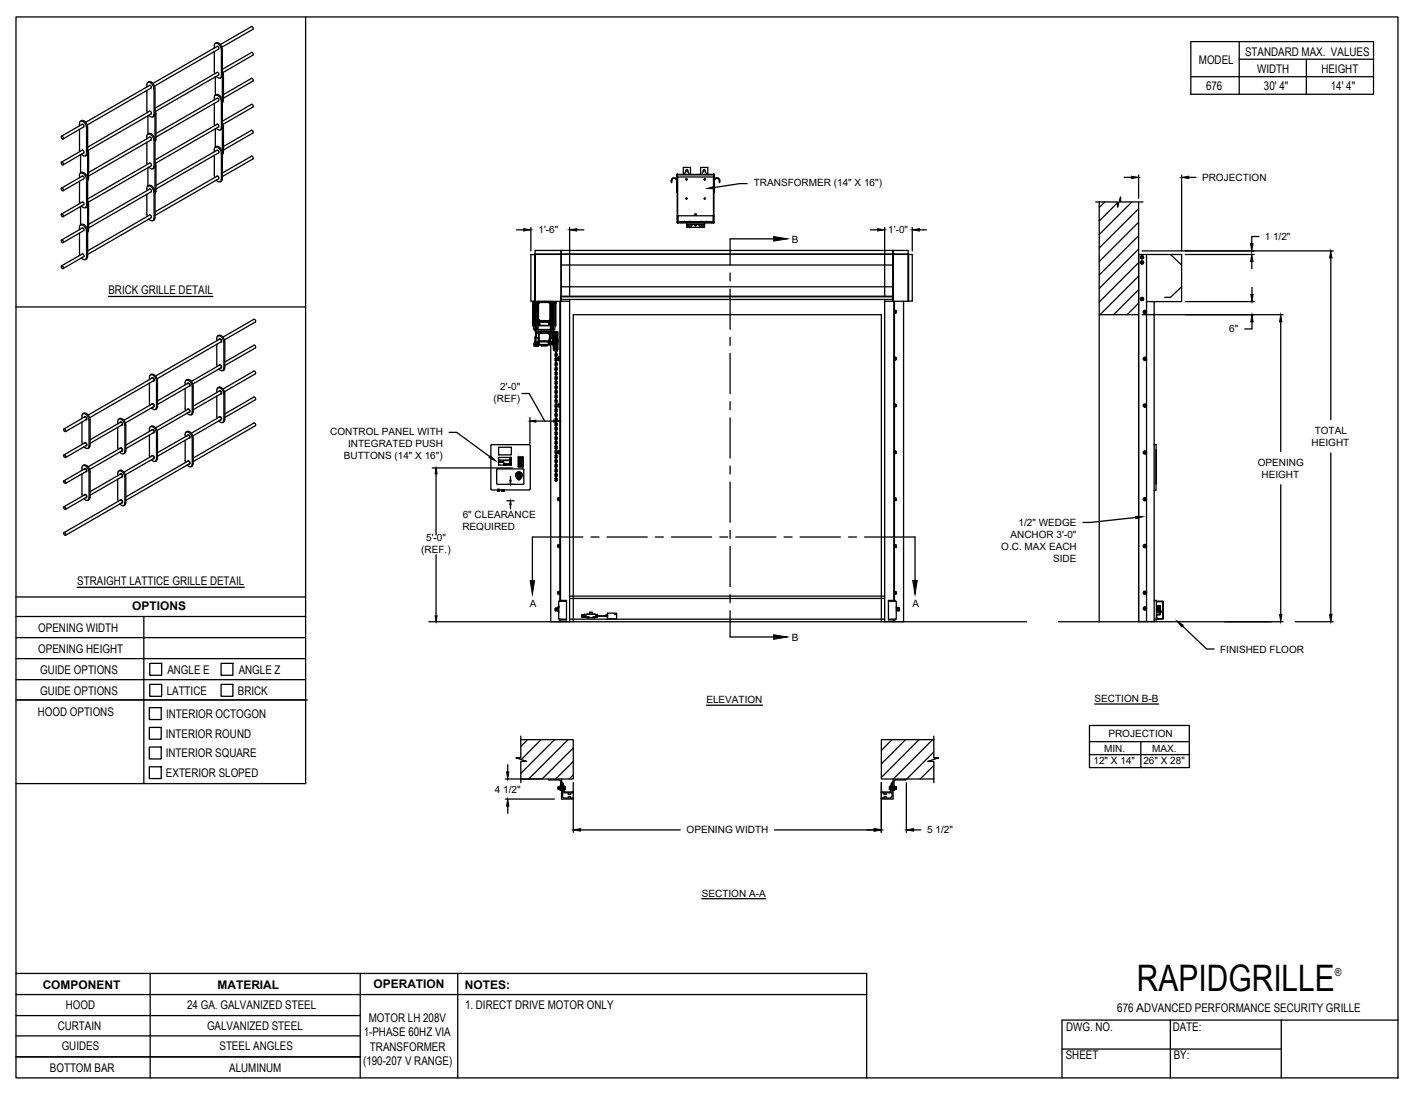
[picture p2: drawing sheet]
<svg xmlns="http://www.w3.org/2000/svg" width="279mm" height="216mm" viewBox="0 0 279 216" stroke-linecap="round" stroke-linejoin="round" font-family="sans-serif">
<defs><g id="words">
<text font-size="7.2" x="224.3" y="195.5">RAPIDGRILLE</text>
<g font-size="2.4">
<text x="245.7" y="11.1">STANDARD MAX. VALUES</text>
<text x="236.6" y="12.7">MODEL</text>
<text x="238" y="17.8">676</text>
<text x="248.1" y="14.4">WIDTH</text>
<text x="249.4" y="17.8">30' 4&quot;</text>
<text x="260.7" y="14.4">HEIGHT</text>
<text x="262.6" y="17.8">14' 4&quot;</text>
<text x="21.4" y="58">BRICK GRILLE DETAIL</text>
<text x="15.2" y="115.4">STRAIGHT LATTICE GRILLE DETAIL</text>
<text x="7.6" y="124.7">OPENING WIDTH</text>
<text x="26.1" y="120.4">OPTIONS</text>
<text x="7.6" y="128.8">OPENING HEIGHT</text>
<text x="7.9" y="132.9">GUIDE OPTIONS</text>
<text x="7.9" y="137.1">GUIDE OPTIONS</text>
<text x="32.9" y="137.1">LATTICE</text>
<text x="33" y="133">ANGLE E</text>
<text x="46.9" y="137.1">BRICK</text>
<text x="47.1" y="133">ANGLE Z</text>
<text x="7.5" y="141.3">HOOD OPTIONS</text>
<text x="32.8" y="141.7">INTERIOR OCTOGON</text>
<text x="32.7" y="145.6">INTERIOR ROUND</text>
<text x="32.7" y="149.5">INTERIOR SQUARE</text>
<text x="32.7" y="153.4">EXTERIOR SLOPED</text>
<text x="8.4" y="195.2">COMPONENT</text>
<text x="42.9" y="195.1">MATERIAL</text>
<text x="73.7" y="195">OPERATION</text>
<text x="91.7" y="195.2">NOTES:</text>
<text x="11.4" y="203.2">CURTAIN</text>
<text x="13" y="199.2">HOOD</text>
<text x="36.9" y="199.1">24 GA. GALVANIZED STEEL</text>
<text x="40.9" y="203.3">GALVANIZED STEEL</text>
<text x="72.8" y="201.7">MOTOR LH 208V</text>
<text x="91.8" y="199.1">1. DIRECT DRIVE MOTOR ONLY</text>
<text x="210.4" y="203.6">DWG. NO.</text>
<text x="220.5" y="199.8">676 ADVANCED PERFORMANCE SECURITY GRILLE</text>
<text x="231.4" y="203.4">DATE:</text>
<text x="12.2" y="207.3">GUIDES</text>
<text x="43.3" y="207.2">STEEL ANGLES</text>
<text x="71.8" y="204.5">1-PHASE 60HZ VIA</text>
<text x="73" y="207.3">TRANSFORMER</text>
<text x="210.3" y="209.1">SHEET</text>
<text x="231.6" y="209">BY:</text>
<text x="9.8" y="211.5">BOTTOM BAR</text>
<text x="45.2" y="211.6">ALUMINUM</text>
<text x="71.6" y="210.2">(190-207 V RANGE)</text>
</g>
<text font-size="2.2" x="263.4" y="192.7">®</text>
<g font-size="2">
<text x="237.2" y="35.7">PROJECTION</text>
<text x="148.7" y="36.8">TRANSFORMER (14&quot; X 16&quot;)</text>
<text x="106.3" y="46.1">1'-6&quot;</text>
<text x="156.2" y="47.9">B</text>
<text x="175.3" y="46.1">1'-0&quot;</text>
<text x="249.6" y="47.4">1 1/2&quot;</text>
<text x="242.5" y="65.6">6&quot;</text>
<text x="98.7" y="77">2'-0&quot;</text>
<text x="97.4" y="79.4">(REF)</text>
<text x="65.2" y="85.8">CONTROL PANEL WITH</text>
<text x="68.7" y="88.2">INTEGRATED PUSH</text>
<text x="258.8" y="88">HEIGHT</text>
<text x="259.4" y="85.6">TOTAL</text>
<text x="67.9" y="90.6">BUTTONS (14&quot; X 16&quot;)</text>
<text x="248.2" y="91.9">OPENING</text>
<text x="248.9" y="94.3">HEIGHT</text>
<text x="84.1" y="106.8">5'-0&quot;</text>
<text x="91.2" y="104.7">REQUIRED</text>
<text x="91.3" y="102.3">6&quot; CLEARANCE</text>
<text x="199.4" y="106.2">ANCHOR 3'-0&quot;</text>
<text x="201" y="103.8">1/2&quot; WEDGE</text>
<text x="83.1" y="109.2">(REF.)</text>
<text x="197.6" y="108.6">O.C. MAX EACH</text>
<text x="207.8" y="111">SIDE</text>
<text x="104.5" y="119.9">A</text>
<text x="180" y="119.9">A</text>
<text x="156.2" y="126.5">B</text>
<text x="240.7" y="128.8">FINISHED FLOOR</text>
<text x="139.4" y="138.7">ELEVATION</text>
<text x="216" y="138.5">SECTION B-B</text>
<text x="217.9" y="148.4">MIN.</text>
<text x="218.7" y="145.5">PROJECTION</text>
<text x="227.3" y="148.4">MAX.</text>
<text x="215.8" y="150.7">12&quot; X 14&quot;</text>
<text x="225.6" y="150.7">26&quot; X 28&quot;</text>
<text x="97.7" y="156.4">4 1/2&quot;</text>
<text x="135.5" y="164.5">OPENING WIDTH</text>
<text x="182.9" y="164.5">5 1/2&quot;</text>
<text x="138.5" y="176.9">SECTION A-A</text>
</g>
</g></defs>
<!-- layer: MOTOR LH -->
<g fill="none" stroke="#000" stroke-width=".25">
<path d="M132.4 35.7a.58 .58 0 0 1 .6-.6 .58 .58 0 0 1 .6 .6M132.5 35.7v.3h.1v-.3M132.5 35.7h.1M132.5 35.7a.48 .48 0 0 1 .5-.5 .48 .48 0 0 1 .5 .5M133.6 34.5v.4zM133.6 35.7h-.1v2.3h.1M133.6 34.5h.1M133.6 34.9v9.1h7.3v-9.1M133.7 34.4l-.1 .1M133.7 34.9v8.9h7M134.8 34.4v-1.4h1.4v1.4M135.1 34.4l.2-.8 .2-.2 .2 .2 .2 .8"/>
<path d="M135.3 35.4h.3l-.2 .2zM135.3 39.2l.2-.2 .1 .2-.2 .1zM135.4 35.4v-.2l.1 .2M138.2 34.4v-1.4h1.5v1.4M138.6 34.4l.3-1 .2 .2 .2 .8M138.9 39.2l.2-.2 .1 .2-.2 .1zM139 35.2l.2 .2-.1 .2-.2-.2zM140.8 34.9v9.1M140.8 34.4l.1 .1M140.8 34.4l-7.2 .1h7.3v.4h-7.3v-.4M140.9 34.5h.1M140.9 34.5v.4z"/>
<path d="M141 35.7v2.3h-.1M141 35.7a.48 .48 0 0 1 .4-.5 .48 .48 0 0 1 .5 .5M141.9 35.7v.3h.1v-.3M141.9 35.7h.1M142 35.7a.58 .58 0 0 0-.6-.6 .58 .58 0 0 0-.5 .6h.1M216.2 39.9h4.3v1l.6-2v1h4.5M216.9 39.9v82.8M218 39.9l-1.1 1.1M221.1 39.4l-.2 .2M223.3 39.9l-6.4 6.4M224.7 39.9v82.8M104.8 50.2h.7v9.2h-.7z"/>
<path d="M105.1 59.8h.1M105.2 59.8h.1M105.2 59.7h.1M105.2 59.7h.4M105.2 59.7v4.5M105.3 59.4l-.1 .3M105.4 59.8h-.3h.4v4.4M105.5 59.4h.1M105.5 59.4v-9.2v9.2M105.6 59.5v.2h.5M105.6 59.5h.1M105.6 50.1h4.9"/>
<path d="M105.7 59.7v4.6h-.5M105.7 59.8h-.5v4.4M105.7 59.5v.2M105.8 59.8v4.4M105.9 59.7v.1M106 59.8h-.3v4.4l.3-.1M106 59.8h.1M106 59.8v.2M106.1 59.9v3.2M106.2 59.6h2.4v3.8h-2.4zM106.2 59.5h-.1M106.2 59.8l.1 .1z"/>
<path d="M106.2 59.5l-.2 .2 .1 3.6M106.3 59.9l.1-.2h1.9l.2 .2v3.2l-.2 .2h-1.9l-.1-.2zM106.3 59.8h.1M106.3 59.7v.1M106.4 59.6v.1zM106.4 59.6h1.9M106.8 59.5h.1M107.4 59.5h.1M108.3 59.6l.1 .1M108.4 59.7l.1 .1M108.5 59.8l-.2-.2h-1.9l-.2 .2v3.3M108.5 59.8l.1 3.3"/>
<path d="M108.5 59.5l.2 .2M108.5 59.8v.1M108.5 59.8l.1 .1M108.5 59.5h-2.2M108.5 59.5h.1M108.5 59.8h.1M108.5 59.9h.1M108.6 59.5h.1M108.6 59.9v3.2M108.7 59.7v3.6M108.7 59.7h.1M108.7 59.8v4.4l-.2-.1"/>
<path d="M108.7 59.8h.1M108.9 59.7v.1M109 59.8v4.4M109 59.5v.2h-.3M109 59.8v4.4l-.3-.1M109.1 59.7v4.6M109.2 59.7h.3M109.2 59.5v.2h-.2M109.3 59.8v4.4M109.5 59.8h.1M109.5 59.5v.2M109.5 59.7l.1 4.6"/>
<path d="M109.7 59.8h-1M109.7 59.8h-.2h.2M109.7 59.8h.1M109.7 59.8v4.4h-.6M110.5 59.5v59.2M110.6 50.1v.1M110.6 59.5v59M110.7 50.2v9.3h-5.1M110.7 50.1v-.7h-5.1v10.1M110.7 58.6v.7M110.7 59.5h1.7M110.7 58.4h65.6"/>
<path d="M110.7 50.1l-.2 .1M110.7 50.2h-5.2M110.7 49.4h65.4v.7h-65.4zM110.7 58.8h.1M110.7 59h.1M110.7 58.7h.1M110.7 58.6h65.4M110.7 59.2h.1M110.7 52.3h65.4M110.7 56.6h65.4M110.8 59.1v.4M112.4 59.1v63.6h-3.7v-63.2"/>
<path d="M133.6 43.8h.1M133.6 42.6h7.3M133.7 42.7h.1M133.7 42.6v1.4M133.8 43.9h6.9zM133.8 42.6v1.3M134.2 43.9h6.1M134.7 43.8v.1M135 43.8h.1M135.5 44.3h3.5h-3.5M135.5 44v.9h3.5v-.9M135.6 43.8v.1"/>
<path d="M135.8 44.4l-.1 .2h.7l.1-.1-.1-.1M135.8 44.4h.6M136.1 43.8h.1M136.4 43.8v.1M137.1 42.2v.2M137.2 42.3h.1M137.3 42.2l.1 .2h-.2M138 43.8v.1M138.1 44.4l-.1 .2h.7l.1-.1-.1-.1M138.1 44.4h.6M138.3 43.8h.1M138.9 43.8v.1"/>
<path d="M139.4 43.8h.1M139.7 43.8v.1M140.4 43.8v.2M140.7 42.6l.1 1.2M140.8 43.8l-.1 .1M140.8 43.8h.1M140.8 42.7h.1M140.8 42.6v1.4M140.9 43.8h-7.1l-.1 .2M174.6 59.5h4.6M174.6 59.1v63.6M176.1 50.2h-65.4v8.9h65.5"/>
<path d="M176.1 50.2h.2v9.3M176.1 50.1h3.1M176.1 50.2l.1 9.3M176.2 58.9h.1M176.2 58.7h.1M176.2 59.2h.1M176.3 50.1v-.7h2.9v10.1M176.3 58.6v.7M176.3 50.2h3.7v9.2h-.8M176.4 50.1v.1M176.4 59.5v59M176.5 50.1v.1"/>
<path d="M176.5 59.5v59M178.3 59.5v63.2M179.2 50.2h.1M179.2 59.4v.1M179.2 50.2v9.2M179.3 50.2v9.2M220.5 40l-3.6 3.6M224.7 41.2l-7.8 7.8M224.7 43.9l-7.8 7.7M224.7 46.5l-7.8 7.8M224.7 49.2l-7.8 7.7M224.7 59.5h.1"/>
<path d="M224.7 51.8l-7.8 7.8M224.7 54.5l-7.6 7.6M224.7 57.2l-5 4.9M224.7 59.8l-2.3 2.3M225.3 51.6l.2 .1zM225.3 52l.2-.1zM225.3 51.6l-.2 .1v.2l.2 .1M225.3 50.6l.2 .1zM225.3 51l.2-.1zM225.3 50.6l-.2 .1v.2l.2 .1M225.3 58.8l.2 .1zM225.3 59.2l.2-.1z"/>
<path d="M225.3 58.8l-.2 .1v.2l.2 .1M225.4 58.8l-.3 .1 .1 .3 .3-.1-.1-.3M225.4 50.6l-.3 .1 .1 .3 .3-.1-.1-.3M225.4 58.8h.1M225.4 50.6h.1M225.4 51.6h.1M225.4 51.6l.1 .3-.3 .1-.1-.3 .3-.1M225.5 51.7h.1M225.5 51.7v.2v-.1M225.5 51.9h.1M225.5 50.7h.1M225.5 50.7v.2v-.1"/>
<path d="M225.5 50.9h.1M225.5 58.9h.1M225.5 58.9v.2v-.1M225.5 59.1h.1M226.2 50.2v72.5M226.2 59.5h6.9M227.7 59.5v63.2h-3v-72.5h8.5v9.3M231 50.2l2.2 2.1M233.2 56.6l-2.2 2.1h-1.2M105.2 64.2l.1 .8M105.3 65h4.1M105.3 65l.3 .3"/>
<path d="M105.4 68.3h.1M105.4 67.7h.1M105.5 67.7h.1zM105.5 68l.1-.1v.1zM105.5 67.7h.1M105.5 67.9h.1M105.5 67.9l-.1 .1 .1 .2M105.5 64.2h-.4v-4.4h.4v4.4M105.5 64.2h.2M105.5 67.6v.1M105.5 67.8h.1M105.5 67.8v.1"/>
<path d="M105.5 68.3h.6M105.5 67.8l.1 .1M105.6 67.9h.1M105.6 68.1l.1 .1M105.6 68.1h.1M105.6 67.6h.1M105.6 68.1v.2l-.1-.1h.1M105.6 67.9h-.1v.4h.5M105.6 68.3h.1M105.6 68.3h.1zM105.6 67.9v.2M105.6 64.3h.5l.1 .5h-.6z"/>
<path d="M105.6 68v.1M105.6 67.7l-.1 .1M105.6 64.3h.1M105.6 67.9h.1v.3M105.6 65.3h3.6M105.6 65.3v.1h3.5l.1-.1M105.6 66.5v1M105.6 67.9v.3M105.6 64.8l.1 .1 .2-.1M105.7 64.8h.1M105.7 68.3h.1M105.7 64.8h.2"/>
<path d="M105.7 68.3h-.1h.1M105.7 68.3h-.1M105.7 66.5h-.1v1.4M105.7 66.4v.1M105.7 65.6h.1M105.7 65.4v1M105.7 68.2h.2M105.7 68.1h.1M105.7 67.6v.3M105.7 67.6v.5M105.7 67.6l-.1-.1v.4M105.7 66.5v1h.6"/>
<path d="M105.7 66.5l.1-.8h3.2l.1 .9M105.7 66.5l.1 .1 .5 .1M105.7 65.4v.2M105.7 67.7h.2M105.7 68h.1M105.7 66.5h.1M105.7 68.1v.1M105.7 65.8h.5M105.7 67.4h.6M105.7 68l.2 .1M105.8 68v.1M105.8 68.1h.1"/>
<path d="M105.8 68.3h.1M105.8 68.3h.3M105.8 64.3l-.1 .6M105.8 68.3h.1zM105.8 67.8v.3M105.8 68h.1M105.8 65.7l.1 1M105.9 67.8l-.1 .2M105.9 68.1h.1M105.9 68.3h.1M105.9 67.7v.2M105.9 67.7h.1"/>
<path d="M105.9 67.8v.3M105.9 64.2h3M105.9 68v.1M105.9 68.1v.1M105.9 68.3h-.1h.1M105.9 67.5v.3M105.9 67.8v.4M105.9 67.5v.2M105.9 67.5v.4zM105.9 64.8h.1M105.9 68.2h.1M105.9 67.5h.1"/>
<path d="M105.9 67.9v.3zM106 68.3h.1M106 68.1l-.1 .1M106 68.1h.1M106 68.2h.2l-.2 .1zM106 60.9v.9M106 60.9h.1M106 61.7h.1M106 61.9v.5M106 60v.7M106 60h.1M106 60.7h.1"/>
<path d="M106 62.7v.4M106 62.7h.1M106 63.1h.1M106 60.9v.8M106 63.1v1.1l.3-.1M106 60.7v.2M106 61.7v.3M106 62.3v.4M106 63.3l.2 .2M106.1 68.3h.1M106.1 68.2h.1M106.1 63.1l.2 .1"/>
<path d="M106.1 63.1h.2M106.2 68.1l-.2 .2M106.2 68.3h-.1M106.2 63.1v.1M106.2 66.8h.1M106.2 67.8l.1 .1M106.2 65.8h.1M106.2 68.1l-.1 .1M106.2 66.8l.1 .6M106.2 65.7v.1M106.2 65.8h.4M106.2 67.9h.1"/>
<path d="M106.2 67.7h-.3M106.2 63.2l.2 .2M106.3 67.8l-.1 .1M106.3 66.8h.1M106.3 67.9h.1M106.3 63.2l.1 .1M106.3 63.4v.1M106.3 63.1v.1M106.3 67.4v.4M106.3 66.8v1.1M106.3 63.5v.7h.1v-.7M106.3 65.8v.9"/>
<path d="M106.3 65.8h.2M106.3 65.8l.1 1.5M106.3 67.3h.1M106.3 67.3v-.5v.5M106.3 67.4v.7M106.3 67.9v.2h-.4M106.3 63.3h.1M106.3 67.5h.1M106.3 67.4v.5M106.4 67.3h1.9v.2h-1.9zM106.4 67.9h.1M106.4 67.5v.4"/>
<path d="M106.4 66.8h-.2v1h-.3M106.4 67.9h-.1M106.4 67.9v.1M106.4 68h.1M106.4 64.1h.1M106.4 68h2M106.4 68h1.9M106.4 63.3h.1M106.4 63.4h1.9M106.5 65.8h.1M106.5 63.5v.7h1.8v-.7M106.6 65.8h-.1"/>
<path d="M106.6 65.8h1.6M106.6 65.7v.1M106.7 63.5h.1M106.7 63.5h.8M106.8 68v.1M106.8 68.1h1.2M106.8 68.1v.1M106.8 68.2h1.1M106.8 68.2h.1M107.5 63.5h-.8M107.5 63.5h.1M107.7 63.5h.5"/>
<path d="M107.7 63.5h.1M107.9 68.2h.1M108 68.1l-.1 .1M108 68v.1M108.2 65.8h.1M108.2 63.5h.1M108.2 65.7v.1M108.2 65.8h.3M108.3 64.1h.1M108.3 65.8h.2M108.3 65.8h.1M108.3 67.8h.6"/>
<path d="M108.3 67.8h.1M108.3 68h.1M108.3 67.4l.1 .1M108.3 67.8l.1 .2M108.3 63.3l.1 .1zM108.4 67.5h-.1a.25 .25 0 0 0-.1 .2 .25 .25 0 0 0 .2 .2v.1M108.4 67.3l-.1 .1M108.4 67.5l-.2 .2 .1 .1M108.4 68h.1M108.4 68h-.1M108.4 68h.8M108.4 66.7v.6"/>
<path d="M108.4 66.8v.5M108.5 65.8v.9h.4M108.5 65.8l-.1 .9M108.5 64.1h.1M108.5 63.2l-.2 .2h-1.9M108.5 63.1v.1l.1-.1M108.5 63.2l-.1 .1M108.5 63.4l-2.2 .1M108.5 63.1h.1M108.5 65.8h.1M108.5 65.7v.1M108.5 65.7h.5"/>
<path d="M108.6 63.1l-.1 .1M108.7 63.3h.1M108.7 64.3h.3v.5h.2v-.5h-.1h.5M108.7 63.3l-.2 .2v.7h-.1v-.7M108.7 63.4v.8M108.9 64.8h.1M108.9 64.8h.2M108.9 65.7h.1M108.9 65.7v1l.2-.1M108.9 67.5h-.5M108.9 67.5l.1 .3M108.9 67.5l.1 .1"/>
<path d="M108.9 67.5v.3M109 67.7l-.7 .1M109 67.7l-.1 .1M109 67.7h.1M109 67.5h.1M109 67.6h.1M109 67.5v.1M109 67.5l-.1 .3M109 67.8h.1M109 64.8v.1M109 67.6v.1M109.1 67.5v.2"/>
<path d="M109.1 65.4v1M109.1 66.6l-.1 .9M109.1 66.6l-.7 .1M109.1 64.8h.1M109.1 66.7h.1M109.1 66.6h.1M109.1 66.5v1.5l-.1-.3M109.1 66.5h.1M109.1 64.8v.1l-.2-.1M109.2 66.6h.1M109.2 67.9h.1M109.2 67.9v.4"/>
<path d="M109.2 66.6v1.3M109.2 64.3h-.5l-.1 .5h.5M109.2 65.8h.1v2.9h-.1zM109.2 68.7l.1 .4M109.2 66.3v.3M109.2 68.8l.1 .3M109.3 67.6l.1 1.1M109.3 67.2h.1M109.3 67.2l.1 1.5M109.3 66.9l.1-1.1-.1 1.4M109.3 65.4l-.1 .4M109.3 65.4l.7 .1"/>
<path d="M109.3 69.1h.2M109.3 65.4l-.1 .3M109.4 68.7v.2M109.4 68.7l-.1 .2h.1M109.4 65.7l.1-.1v3.3M109.4 65.7h.1M109.4 65.7v3M109.4 68.7h.1M109.4 68.7v.1M109.4 67.5h.1M109.4 66.8v-.2v.2M109.4 68v.3v-.2"/>
<path d="M109.4 66.4v-.3v.3M109.4 67.3h.1M109.4 68.1v.3M109.4 67.1h.1M109.4 66.1h.1M109.4 68.4h.1M109.4 65.6l-.1 .2M109.4 68.8h.1M109.4 68.8l.1 .1M109.4 65.7v3.1M109.4 65.6v.2M109.4 65.7l.1 1.5"/>
<path d="M109.4 67.2v1.6M109.4 65l-.2 .3M109.5 65.7v3.2M109.5 65.6v3.3M109.5 70.2l.2 .2M109.5 69.2l.2 .2M109.5 68.3l.2 .2M109.5 67.4l.2 .2M109.5 66.5l.2 .2M109.5 71.1l.2 .2M109.5 72l.2 .2M109.5 72.9l.2 .2"/>
<path d="M109.5 73.8l.2 .2M109.5 74.7l.2 .2M109.5 75.7l.2 .2M109.5 76.6l.2 .2M109.5 77.5l.2 .2M109.5 78.4l.2 .2M109.5 79.3l.2 .2 .2-.2M109.5 65.6l.2 .4-.2 .2M109.5 67.8h.1M109.5 68.9h.1M109.5 65.6h.1M109.5 66.2v.3"/>
<path d="M109.5 67.1v.3M109.5 68.1v.2M109.5 69v.3M109.5 69.9v.3M109.5 70.8v.3M109.5 71.7v.3M109.5 72.7v.2M109.5 73.6v.2M109.5 74.5v.2M109.5 75.4v.3M109.5 76.3v.3M109.5 77.2v.3"/>
<path d="M109.5 78.1v.3M109.5 79v.3M109.5 80v.2M109.5 67.6h.1M109.5 68.7h.1M109.6 64.3l-.2 .7M109.6 70.2l.1 .1M109.6 69.9h.2M109.6 69.2h.2M109.6 68.3h.2M109.6 67.4l.1 .1M109.6 66.5h.1"/>
<path d="M109.6 71.1l.1 .1M109.6 72l.1 .1M109.6 72.9l.1 .1M109.6 73.8l.1 .1M109.6 74.7h.2M109.6 75.7h.1M109.6 76.6h.1M109.6 77.5l.1 .1M109.6 77.2h.2M109.6 78.4l.1 .1M109.6 79.3l.1 .1M109.6 68.8h.1"/>
<path d="M109.6 68.6v.2M109.6 67.1l.2 .3M109.6 66.2l.2 .3M109.6 69.9l.2 .3M109.6 71.7l.2 .3M109.6 73.6l.2 .2M109.6 75.4l.2 .3M109.6 77.2l.2 .3M109.6 79l.2 .3M109.6 69.1h.2M109.6 68.1v.2M109.6 69v.3"/>
<path d="M109.6 70.8v.3M109.6 72.7v.2M109.6 74.5v.2M109.6 76.3v.3M109.6 78.1v.3M109.6 80v.2M109.7 68h-.1M109.7 67.1h-.1M109.7 66.1l-.1 .1M109.7 70.7l-.1 .1M109.7 71.6l-.1 .1M109.7 72.6l-.1 .1"/>
<path d="M109.7 73.5h-.1M109.7 74.4l-.1 .1M109.7 76.2l-.1 .1M109.7 78l-.1 .1M109.7 78.9l-.1 .1M109.7 79.9l-.1 .1M109.7 69.7l-.2 .2M109.7 68.8l-.2 .2M109.7 67.8l-.2 .2M109.7 66.9l-.2 .2M109.7 70.6l-.2 .2M109.7 71.5l-.2 .2"/>
<path d="M109.7 72.5l-.2 .2M109.7 73.4l-.2 .1M109.7 74.3l-.2 .2M109.7 75.2l-.2 .2M109.7 76.1l-.2 .2M109.7 77l-.2 .2M109.7 77.9l-.2 .2M109.7 78.8l-.2 .2M109.7 79.8l-.2 .2M109.7 68h.1M109.7 67.1h.1M109.7 66.2h.1"/>
<path d="M109.7 65.9h.1M109.7 70.8h.1M109.7 71.7h.1M109.7 71.1h.1M109.7 72.6h.1M109.7 73.5h.1M109.7 72.9h.1M109.7 74.4h.1M109.7 76.3h.1M109.7 76.6h.1M109.7 78.1h.1M109.7 79h.1"/>
<path d="M109.7 78.4h.1M109.7 79.9h.1M109.7 68.6h.1M109.7 68.5v.1M109.7 66.5v1.8M109.7 66h.1M109.7 65.9v.3M109.7 68.4v.5M109.7 69.3v.6M109.7 70.2v.6M109.7 71.1v.6M109.7 72.1v.5"/>
<path d="M109.7 72.9v.6M109.7 73.9v.5M109.7 74.8v.6M109.7 75.7v.6M109.7 76.6v.6M109.7 77.5v.6M109.7 78.4v.6M109.7 79.4v.5M109.7 66.2v.3M109.8 69.7l.1 .2M109.8 68.8l.1 .2M109.8 67.8l.1 .2"/>
<path d="M109.8 66.9l.1 .2M109.8 70.6l.1 .2M109.8 71.5l.1 .2M109.8 72.5l.1 .2M109.8 73.4l.1 .1M109.8 74.3l.1 .2M109.8 75.2l.1 .2M109.8 76.1l.1 .2M109.8 77l.1 .2M109.8 77.9l.1 .2M109.8 78.8l.1 .2M109.8 79.8l.1 .2"/>
<path d="M109.8 70.3v.5M109.8 67.1h.1M109.8 66.1v.1M109.8 70.7v.1M109.8 71.6v.1M109.8 72.6v.1M109.8 75.7v.6M109.8 76.2v.1M109.8 77.6v.5M109.8 78v.1M109.8 78.9v.1M109.8 79.9v.1"/>
<path d="M109.8 68.5v.1M109.8 66h.1M109.8 68.4v.6h-.2M109.8 67.4v.6M109.8 72.9v.6M109.8 73.9v.5M109.8 74.8v.6h-.2M109.8 65.9v.3M109.8 66.5v.6M109.8 69.3v.6M109.8 71.1v.6M109.8 72.1v.5"/>
<path d="M109.8 76.6v.6M109.8 78.4v.6M109.8 79.4v.5M109.8 67.4v.1M109.8 66.5h.1M109.8 71.1v.1M109.8 72v.1M109.8 72.9v.1M109.8 73.8v.1M109.8 76.6h.1M109.8 78.4v.1M109.8 79.3v.1"/>
<path d="M109.8 68.6h.1M109.8 68.6l.1 .2M109.8 66.2v.3M109.8 67.1v.3M109.8 68.1v.2M109.8 69v.3M109.8 69.9v.3M109.8 70.8v.3M109.8 71.7v.3M109.8 72.7v.2M109.8 73.6v.2M109.8 74.5v.2"/>
<path d="M109.8 75.4v.3M109.8 76.3v.3M109.8 77.2v.3M109.8 78.1v.3M109.8 79v.3M109.8 80v.2M109.9 68.8h.1M109.9 70.2l-.1 .2M109.9 69.2l-.1 .2M109.9 68.3l-.1 .2M109.9 67.4l-.1 .2M109.9 66.5l-.1 .2"/>
<path d="M109.9 71.1l-.1 .2M109.9 72l-.1 .2M109.9 72.9l-.1 .2M109.9 73.8l-.1 .2M109.9 74.7l-.1 .2M109.9 75.7l-.1 .2M109.9 76.6l-.1 .2M109.9 77.5l-.1 .2M109.9 78.4l-.1 .2M109.9 68.9l.1 .1M109.9 65.6l-.1 .4 .1 .2M109.9 68.9h.1"/>
<path d="M109.9 65.6h.1M109.9 66.2v.3M109.9 67.1v.3M109.9 68.1v.2M109.9 69v.3M109.9 69.9v.3M109.9 70.8v.3M109.9 71.7v.3M109.9 72.7v.2M109.9 73.6v.2M109.9 74.5v.2M109.9 75.4v.3"/>
<path d="M109.9 76.3v.3M109.9 77.2v.3M109.9 78.1v.3M109.9 79v.3M109.9 80v.2M110 65.5l-.1 3.4M110 65.5v3.5M110 65.5h.1M110 65.5v1.7M110 69h-.1M110 67.2v1.8M110 66.8v.4"/>
<path d="M110 67.5v-.1v.3M110 67v.2M110.2 70.9h.1M110.2 70.6h.1M110.2 79.9h.1M110.2 79.9h-.1M110.2 70.6h.2v-.1l-.2 .1v.3M110.2 70.9h.2v.1h-.2zM110.2 79.9h.2v-.1a.27 .27 0 0 0-.2 .2 .27 .27 0 0 0 .2 .3M110.2 70.5v.5M110.2 79.8v.5M110.4 70.6v.3"/>
<path d="M110.4 79.9v.3M110.4 70.5h.1M110.4 79.8h.1M110.4 71h.1M110.4 70.5v.5M110.4 79.8v.5M176.5 70.4v.7M176.5 61.2v.6M176.5 79.7v.6M176.6 70.9h.1M176.6 70.6v.4h.2M176.6 70.6l.2-.1v.2"/>
<path d="M176.6 61.7h.1M176.6 61.7h.2M176.6 71h.1M176.6 70.9l.2 .1M176.6 70.7h.2v.2M176.6 61.6l.2 .1M176.6 61.4h.2v.2M176.6 79.9h.2v.2M176.6 70.5v.1M176.6 61.3h.1M176.6 79.8h.1M176.8 61.4l-.2-.1v.4"/>
<path d="M176.8 79.9l-.2-.1v.4M176.8 61.3v.4M176.8 70.5v.5M176.8 79.8v.4M176.8 61.4v.3M176.8 70.6v.3M176.8 79.9v.3M216.9 62.1h7.8M225.9 70.6l.2 .1zM225.9 71l.2-.1zM225.9 70.6l-.2 .1v.2l.2 .1M225.9 79.8l.2 .1z"/>
<path d="M225.9 79.8l-.2 .1v.3l.2 .1M226.1 70.7v.2v-.1M226.1 79.9v.3v-.1M96.9 87.8h7.7v8.8h-7.7zM98.1 92.5l-.1 .2v2.7l.1 .2M98.1 95.6h5.1M98.1 92.5h5.1M98.2 96.8h.1M98.2 96.8h.3h-.3M98.2 96.8h.3M98.2 96.7v.2h.3v-.2M98.4 88.3h2.5v1.5h-2.5z"/>
<path d="M98.4 90.3h2.5v1.5h-2.5zM98.4 90.8h2.4M98.4 90.9h.2l-.2 .1M98.4 90.9v.1M98.4 91.1l.2 .1zM98.4 90.9h.1M98.5 96.8h.1M98.8 91.1h.1l-.1 .1zM99 96.9h.1M99 96.8h.1M99 96.9h.4h-.4M99 96.8h.4h-.4"/>
<path d="M99 96.9h.4M99 96.7v.3h.4v-.3M99 96.8h.4M99.1 91.1l.1 .1zM99.3 90.9h1.2v.8h-1.1zM99.4 96.9h.1M99.4 96.8h.1M99.4 90.9h.1M99.5 91.8h.4M99.5 91.8h.1M99.5 91.7v.1M99.7 91.8h.1"/>
<path d="M99.8 91.8h.1M99.9 91.8h-.1M99.9 91.8h.1M99.9 91.7v.1M99.9 91.7h-.4h.4M99.9 91.7h.1M100 91.7h.1M100.5 91.7h.1M100.6 90.6h.2M100.6 91.5h.2M100.6 91.5l.2 .1M100.6 91.5h.1"/>
<path d="M100.8 90.3v.3M100.8 90.7v.8M100.8 91.6v.2M100.8 90.6h-.2M100.8 90.6h.1M100.8 91.5v.1M100.8 90.3v1.5M102.1 94.4l.3 .3M102.1 94.3a.65 .65 0 0 1-.2-.9 .65 .65 0 0 1 1 0 .65 .65 0 0 1-.2 .9M102.1 93.9h.1M102.1 93.9v.5M102.1 94.4l.3 .2"/>
<path d="M102.2 93.5l-.1 .4M102.3 93.5h.3v1h-.3v-1.1l-.2 .5M102.3 93.5h.1M102.3 93.5h.3M102.3 90.2h.1M102.3 90.2v1.9h.9M102.3 90.2h.9M102.4 94.6l.3-.2-.3 .3M102.4 94.6v.1M102.5 93.5h-.3M102.5 93.3h-.3M102.5 93.5l.2 .4"/>
<path d="M102.6 93.4l.1 .5M102.6 93.5h.1M102.6 91.8h.1M102.7 91.1h.1M102.6 90.6h.1M102.6 90.5h.1M102.6 90.5v.1M102.7 91.2h.1M102.7 91.1v.1M102.7 91.8h.1M102.7 90.6h.1M102.7 90.5h.1"/>
<path d="M102.7 93.9v.5v-.5M102.7 90.5v.1M102.7 93.9h.1M102.8 90.6h.1M102.8 91.1v.1M102.8 91.1h.1M102.8 91.8h-.1M102.8 91.8h.1M102.8 90.5h.1M102.8 91.2h.1M103.2 90.2v1.9M103.2 90.2h-.9v1.9h.9"/>
<path d="M103.2 92.5l.2 .2v2.7l-.2 .2M109.5 80.2l.2 .2M109.5 81.1l.2 .2M109.5 82l.2 .2M109.5 82.9l.2 .2M109.5 83.9l.2 .1M109.5 84.8l.2 .2M109.5 85.7l.2 .2 .2-.2M109.5 86.6l.2 .2M109.5 87.5l.2 .2M109.5 88.4l.2 .2M109.5 89.3l.2 .2"/>
<path d="M109.5 90.2l.2 .2M109.5 91.1l.2 .2M109.5 92l.2 .2 .2-.2M109.5 93l.2 .2M109.5 93.9l.2 .2M109.5 94.8l.2 .2 .2-.2M109.5 80.9v.2M109.5 81.8v.2M109.5 82.7v.3M109.5 83.6v.3M109.5 84.5v.3M109.5 85.4v.3"/>
<path d="M109.5 86.3v.3M109.5 87.2v.3M109.5 88.1v.3M109.5 89v.3M109.5 90v.2M109.5 90.9v.2M109.5 91.8v.3M109.5 92.7v.3M109.5 93.6v.3M109.5 94.5v.3M109.6 80.2l.1 .1M109.6 81.1l.1 .1"/>
<path d="M109.6 82l.1 .1M109.6 82.9l.1 .1M109.6 83.9h.1M109.6 84.8h.1M109.6 85.7h.2M109.6 86.6l.1 .1M109.6 86.3h.2M109.6 87.5l.1 .1M109.6 88.4l.1 .1M109.6 89.3l.1 .1M109.6 90.2l.1 .1M109.6 91.1l.1 .1"/>
<path d="M109.6 92h.2M109.6 93l.1 .1M109.6 93.9l.1 .1M109.6 94.8h.2M109.6 94.5h.2M109.6 80.9l.2 .2M109.6 81.8l.2 .3M109.6 82.7l.2 .3M109.6 83.6l.2 .3M109.6 84.5l.2 .3M109.6 86.3l.2 .3M109.6 87.2l.2 .3"/>
<path d="M109.6 88.1l.2 .3M109.6 90l.2 .2M109.6 90.9l.2 .3M109.6 92.7l.2 .3M109.6 85.4v.3M109.6 91.8v.3M109.6 93.6v.3M109.6 94.5v.3M109.7 80.8h-.1M109.7 81.7l-.1 .1M109.7 82.6l-.1 .1M109.7 84.4l-.1 .1"/>
<path d="M109.7 87.2h-.1M109.7 88.1h-.1M109.7 89h-.1M109.7 89.9h-.1M109.7 90.8l-.1 .1M109.7 93.5l-.1 .1M109.7 80.7l-.2 .1M109.7 81.6l-.2 .2M109.7 82.5l-.2 .2M109.7 83.4l-.2 .2M109.7 84.3l-.2 .2M109.7 85.2l-.2 .2"/>
<path d="M109.7 86.1l-.2 .2M109.7 87l-.2 .2M109.7 87.9l-.2 .2M109.7 88.8l-.2 .2M109.7 89.8l-.2 .1M109.7 90.7l-.2 .2M109.7 91.6l-.2 .2M109.7 92.5l-.2 .2M109.7 93.4l-.2 .2M109.7 94.3l-.2 .2M109.7 80.8h.1M109.7 80.2h.1"/>
<path d="M109.7 81.7h.1M109.7 82.6h.1M109.7 84.4h.1M109.7 87.2h.1M109.7 88.1h.1M109.7 89.9h.1M109.7 90.8h.1M109.7 93.6h.1M109.7 93.9h.1M109.7 80.2v.6M109.7 81.2v.5M109.7 82.1v.5"/>
<path d="M109.7 83v.5M109.7 83.9v.6M109.7 84.8v.6M109.7 85.7v.6M109.7 86.6v.6M109.7 87.5v.6M109.7 88.4v.6M109.7 89.3v.6M109.7 90.3v.5M109.7 91.2v.5M109.7 92.1v.6M109.7 93v.6"/>
<path d="M109.7 93.9v.6M109.7 82.2h.1M109.8 89l-.2 .3h.2M109.8 80.7l.1 .1M109.8 81.6l.1 .2M109.8 82.5l.1 .2M109.8 83.4l.1 .2M109.8 84.3l.1 .2M109.8 85.2l.1 .2M109.8 86.1l.1 .2M109.8 87l.1 .2M109.8 87.9l.1 .2"/>
<path d="M109.8 88.8l.1 .2M109.8 89.8l.1 .1M109.8 90.7l.1 .2M109.8 91.6l.1 .2M109.8 92.5l.1 .2M109.8 93.4l.1 .2M109.8 94.3l.1 .2M109.8 82.6v.1M109.8 83.9v.6M109.8 84.4v.1M109.8 86.7v.5M109.8 87.6v.5"/>
<path d="M109.8 88.5v.5M109.8 88.1h.1M109.8 89.4v.5M109.8 90.8v.1M109.8 93.1v.5M109.8 93.5v.1M109.8 80.2v.6M109.8 81.2v.5M109.8 83v.6h-.2M109.8 84.8v.6h-.2M109.8 91.2v.6h-.2M109.8 92.1v.6h-.2"/>
<path d="M109.8 82.1v.5M109.8 85.7v.6M109.8 90.3v.5M109.8 93.9v.6M109.8 80.2v.1M109.8 81.1v.1M109.8 82v.1M109.8 82.9v.1M109.8 84.8h.1M109.8 90.2v.1M109.8 91.1v.1M109.8 93.9v.1"/>
<path d="M109.8 80.9v.2M109.8 81.8v.2M109.8 82.7v.3M109.8 83.6v.3M109.8 84.5v.3M109.8 85.4v.3M109.8 86.3v.3M109.8 87.2v.3M109.8 88.1v.3M109.8 89v.3M109.8 90v.2M109.8 90.9v.2"/>
<path d="M109.8 91.8v.3M109.8 92.7v.3M109.8 93.6v.3M109.8 94.5v.3M109.9 80.2l-.1 .2M109.9 81.1l-.1 .2M109.9 82l-.1 .2M109.9 82.9l-.1 .2M109.9 83.9l-.1 .1M109.9 84.8l-.1 .2M109.9 86.6l-.1 .2M109.9 87.5l-.1 .2"/>
<path d="M109.9 88.4l-.1 .2M109.9 89.3l-.1 .2M109.9 90.2l-.1 .2M109.9 91.1l-.1 .2M109.9 93l-.1 .2M109.9 93.9l-.1 .2M109.9 80.9v.2M109.9 81.8v.2M109.9 82.7v.3M109.9 83.6v.3M109.9 84.5v.3M109.9 85.4v.3"/>
<path d="M109.9 86.3v.3M109.9 87.2v.3M109.9 88.1v.3M109.9 89v.3M109.9 90v.2M109.9 90.9v.2M109.9 91.8v.3M109.9 92.7v.3M109.9 93.6v.3M109.9 94.5v.3M110.1 98.6l.1 .1M110.1 80.1l.1 .1"/>
<path d="M110.2 89.4h.1M110.2 89.1h.1M110.2 98.7h.1M110.2 98.4h.1M110.2 89.5h.2M110.2 80.2h.1M110.2 98.4h-.1M110.2 89.5h.1M110.2 98.4h.2v.3h-.2zM110.2 98.4v-.1h.2v.1M110.2 98.7v.1h.2M110.2 89.1h.2v-.1l-.2 .1v.4"/>
<path d="M110.2 89.4h.2v.1M110.2 80.2h.2v.1M110.2 89v.5M110.2 98.3v.5M110.4 98.7v.1M110.4 89.1v.3M110.4 98.3h.1M110.4 89h.1M110.4 98.8h.1M110.4 89.5h.1M110.4 89v.5M110.4 98.3v.5"/>
<path d="M110.4 80.3h.1M110.4 80.2v.1M176.5 98.2v.6M176.5 88.9v.7M176.6 98.7h.1M176.6 98.7h.2M176.6 89.4h.1M176.6 89.1v.4h.2M176.6 89.1l.2-.1v.2M176.6 80.2h.1M176.6 80.2h.2M176.6 89.5h.1"/>
<path d="M176.6 98.6l.2 .1M176.6 98.4h.2v.2M176.6 89.4l.2 .1M176.6 89.2h.2v.2M176.6 80.1l.2 .1M176.6 98.3h.1M176.6 89v.1M176.8 98.4l-.2-.1v.4M176.8 89v.5M176.8 98.3v.4M176.8 89.1v.3M176.8 98.4v.3"/>
<path d="M225.9 89.1l.2 .1zM225.9 89.5l.2-.1zM225.9 89.1l-.2 .1v.2l.2 .1M225.9 98.3l.2 .1zM225.9 98.8l.2-.2zM225.9 98.3l-.2 .1v.2l.2 .2M225.9 80.3l.2-.1zM226.1 89.2v.2v-.1M226.1 98.4v.2v-.1M227.7 87.7h.4v9.1h-.4M228.1 88.9v6.6M228.1 88.9h.1"/>
<path d="M228.1 95.5h.1M110.1 119.9l-.1 .1M110.1 119.9h.1M110.1 117.1l.1 .1M110.1 107.9h.1M110.2 117.2h.1M110.2 116.9h.1M110.2 107.9h.1M110.2 107.6h.1M110.2 116.8v.4M110.2 116.8h.2v.1h-.2M110.2 108h.2"/>
<path d="M110.2 116.8v.5M110.2 116.9h-.1M110.2 108h.1M110.2 117.2h.2v.1h-.2zM110.2 107.5h.2v.1h-.2zM110.2 107.6v.4M110.2 107.9h.2v.1M110.2 107.5v.5M110.2 116.8h.1M110.2 119.7h.1M110.2 119.9h.1M110.2 119.6v.1"/>
<path d="M110.2 119.7v.2M110.4 116.9v.3M110.4 107.6v.3M110.4 116.8h.1M110.4 107.5h.1M110.4 108h.1M110.4 117.3h.1M110.4 117.2v.1M110.4 107.5v.5M110.4 116.8v.5M110.5 118.7v-.2h1.3v3.8h-1.3v-.1M111.8 118.7h-1.6v3.5h1.6"/>
<path d="M112.4 118.1h62.2M112.4 117.6h62.2M175.3 118.7h1.5v3.5h-1.5M176.5 107.4v.7M176.5 116.7v.6M176.6 117.2h.1M176.6 117.2h.2M176.6 107.9h.1M176.6 107.6v.3M176.6 107.9l.2 .1M176.6 107.6l.2-.1v.2M176.6 108h.1"/>
<path d="M176.6 117.1l.2 .1M176.6 116.9h.2v.2M176.6 107.7h.2v.2M176.6 116.8h.1M176.6 107.5v.1M176.6 118.7v-.2h-1.3v3.8h1.3v-.1M176.8 116.9l-.2-.1v.4M176.8 116.8v.4M176.8 107.5v.5M176.8 107.6v.3M176.8 116.9v.3M176.8 119.7v.8"/>
<path d="M176.8 119.9h.1M176.9 119.9l.1 .6h.1v-.5h-.1M225.9 107.5l.2 .2zM225.9 108l.2-.1zM225.9 107.5l-.2 .2v.2l.2 .1M225.9 116.8l.2 .1zM225.9 117.2l.2-.1zM225.9 116.8l-.2 .1v.2l.2 .1M226.1 107.7v.2v-.1M226.1 116.9v.2v-.1M227.7 118.5h.5v3.8h-.5M228.2 118.6h1.3v3.6h-1.3"/>
<path d="M228.2 118.7h1.2v3.4h-1.2M228.4 119.6v.6l.1-.1M228.4 119.6h.5M228.5 119.6l-.1 .3h.2h.3v-.3M228.5 119.7h-.1M228.5 119.7h.4M228.5 119.6h.4M228.6 119.7h.3v.4M228.6 119.7h-.1v.4M228.6 119.7v.3M228.7 119.7l.1 .3M228.9 119.9h.1"/>
<path d="M228.9 119.7h.1M228.9 119.6v.6l-.1-.1M84.6 122.7h118M109.5 120.1v.3M109.5 120.4l.1 .1M109.6 120l-.1 .1M109.6 120.5h.1M109.6 120h.1M109.6 120.3h.3M109.7 120h.2v.5h-.2zM109.7 120l-.1 .1M109.9 120.5h.1"/>
<path d="M109.9 120.1h.1M109.9 120.1v.2M109.9 120.1v.3M109.9 120.3v.2M109.9 120.3l.1 .2M110 120.3v.2M110 120.1h.1M110 120.1v.2M110 120.1v.4M110 120h.1v.5h-.1zM110 120.3h.1M110.1 120.1h.1"/>
<path d="M110.1 120.5h.1M110.1 120l.1 .1M110.2 120.2v-.5h-.1v.8h.1M110.2 120.4v.5M110.2 120.9h.1M110.5 122.2v.5M110.6 122.3v.4M112.4 122.2h62.2M113.1 122.7v-60.6h60.8v60.6M114.8 121.3v.5M114.9 121.6h.2M114.9 121.3h.2v.5h-.2z"/>
<path d="M115.1 121.4h.1M115.1 121.7h.1M115.1 121.4v.3M115.1 121.4v.2M115.1 121.6v.1M115.1 121.6l.1 .1M115.1 121.5l.1 .2M115.2 121.6v.1M115.2 121.4v.2M115.2 121.7h.1M115.2 121.4v.3M115.2 121.4l-.1 .2"/>
<path d="M115.2 121.5v.2M115.2 121.6h.1M115.3 121.3v.5h-.1v-.5h.1M115.3 121.8h.1M115.3 121.3v.5M115.3 121.8h.4M115.3 121.4h.1M115.3 121.7v.1M115.6 121.4l.3-.2h1.4a.33 .33 0 0 1 .3 .4 .33 .33 0 0 1-.3 .3h-1.4a.33 .33 0 0 1-.3-.5zM115.7 121.3h-.4M115.9 121.2h1.4M115.9 121.9h1.4"/>
<path d="M116 121.9h.2M116 121.8h.1M116 121.7l.2 .1M116 121.7v.1M116 121.8v.1M116.1 121.8h.1l-.1-.1-.1 .1M116.1 121.9h.1M116.2 121.8v.1M116.4 120.9v.2M116.4 121.1l-.1 .1M116.8 120.8l.1 .3M116.8 121.1l.1 .1"/>
<path d="M116.8 120.8l-.5 .1M117.1 121.8h.2l-.1 .1M117.1 121.8h.2M117.1 121.9h.2M117.1 121.8v.1M117.2 121.8h-.1M117.6 121.3h.3l-.1 .5h-.2M117.9 121.8h.1M117.9 121.4h.1M117.9 121.4v.4M117.9 121.5h1.5M117.9 121.6h1.5"/>
<path d="M119.4 121.5v.1M119.4 121.5h.1M119.4 121.6h.1M119.5 121.5v.1M119.5 121.5h-.1M119.5 121.5h.1M119.5 121.6l.1 .1M119.6 121.6h.1M119.6 121.5h.1M119.6 121.5v.1v-.1M119.6 121.5h.2M119.6 121.6h.2"/>
<path d="M119.6 121.5v.2M119.7 121.5v.2M119.7 121.5v.2h-.1M119.7 121.5h.1M119.8 121.5h.1M119.8 121.6h.1M119.8 121.5v.2v-.2M119.8 121.5v.2M119.9 121h1.8v1.1h-1.8zM119.9 121.7h.1M119.9 121.5h.1M176.4 122.3v.4"/>
<path d="M176.5 122.3v.4M176.9 120.5h.1M177 120.1h-.2M177 120.3h.1M177.1 120.1v.2M177.1 120.3v.2M177.1 120.5h.1M177.1 120.1h.1M177.1 120.5v-.4v.4M177.1 120.1v.3M177.1 120.1v.4M177.1 120.2v.3"/>
<path d="M177.2 120.3h.2M177.4 120l.1 .1M177.4 120h.1M177.4 120v.5M177.4 120h-.2v.5h.2M177.4 120v.1M177.4 120.5h.1M177.5 120.1v.3M177.5 120.4l-.1 .1M208.9 122.7h41.9M228.2 122h.1M228.2 121.2h.7"/>
<path d="M228.3 121.4v.5M228.3 121.9l-.1 .1M228.4 120.7v.1M228.5 120.3l.1 .2M228.5 120.4v.5M228.5 120.4l-.1-.1v.6h.5v-.4h-.4M228.6 120l-.2 .3M228.6 120.5h.1M228.6 120h.1M228.7 120.4h.1M228.8 120.5h-.2M228.8 120l-.2 .1"/>
<path d="M228.8 120l.1 .3M228.8 120v.1M228.8 120.4l.1-.1v.9M228.9 120.4v.1M228.9 121.2h-.5M228.9 121.2h.1M228.9 121.2l-.6 .2M228.9 120.1l.1 1.1M229 121.2h-.1M229 120.3l-.2 .2M229 120.7h.1M229 120.8h.1"/>
<path d="M229 120.7v.1M102.8 146h10.3v7.7h-10.3M102.8 145.3v4.2h-1l2.1 .8h-1.1v4.2M104.1 146l-1.3 1.3M106.8 146l-4 3.9M108.2 153.7l.1 .2M108.4 153.9l2.1 .1 .1 .2v1.8v-.9M109.4 146l-6.6 6.6M110.1 155.7h.1M110.2 155.7h.1M110.2 155.3h.1M110.2 155.3l-.1 .1"/>
<path d="M110.2 155.3v.4M110.2 155.7v.1M110.2 155.5v.2M110.2 155.2v.3M110.3 155.5h.2M110.5 155.2v.3M110.5 155.5v.2M110.5 155.7v.1M110.6 155.3h-.4v.5h.4M110.6 155.8l.2 .2M110.8 154.5l.2 .1M110.8 154.5h.1"/>
<path d="M110.8 156h.1M110.8 153.7v4h2.3M111 154.6l.2 .2M111 154.6h.1M111 154.6v2.6l.3 .3M111 156.5h2.1M111.2 154.8v1.4l1.7 .1 .2 .2M111.2 155.1l.1 .1M111.2 155.2h.3M111.2 155.8h.3M111.3 155.8l-.1 .2M111.3 155.3v-.1v.6"/>
<path d="M111.3 155.5v.3h-.1M111.3 155.4l-.1 .1M111.3 157.5h1.6l.2 .2M111.5 155.2v.1M111.5 155.8h.1M111.5 155.5v.3h-.2M111.5 155.2v.6M111.5 155.4l-.2 .1M112.1 146l-7.8 7.7M112.1 156.5v.3h.5v-.3M112.1 157.5v-.3h.5v.3M113.1 156.5h.1"/>
<path d="M113.1 157.7h.1M113.1 147.6l-6.1 6.1M113.1 150.3l-3.5 3.4M113.1 152.9l-.8 .8M173.9 156.5h.1M173.9 157.7h.1M173.9 156.5h2.1M174.4 156.5v.3h.5v-.3M174.4 157.5v-.3h.5v.3M175.5 155.4l.3 .4M175.5 155.8h.3M175.5 155.8h.1"/>
<path d="M175.5 155.2v.1M175.7 157.5h-1.6l-.2 .2M175.7 155.4l.1 .1M175.7 155.3v-.1v.6h-.2v-.3M175.7 155.8l.1 .2M175.8 154.8v1.4l-1.7 .1-.2 .2M175.8 155.2h-.3v.6M175.8 155.1l-.1 .1M176 154.6l-.2 .2M176 154.6h.1M176 154.6v2.6l-.3 .3M176 146l-2.1 2.1"/>
<path d="M176.2 154.5l-.2 .1M176.2 154.5h.1M176.2 156h.1M176.2 153.7v4h-2.3M176.4 155.8l-.2 .2M176.5 155.7v.1M176.5 155.3h.3v.5h-.3M176.5 155.2v.3M176.5 155.5v.2M176.5 155.5h.3M176.7 153.9l-.3 .3 .1 1.8-.1-.9M176.7 153.9h1.9"/>
<path d="M176.8 155.5v.2M176.8 155.2v.3M176.8 155.7v.1M176.8 155.7h.1M176.8 155.3h.1M176.9 155.3v.4M178.7 146l-4.8 4.8M178.8 153.7l-.2 .2M181.4 146l-7.5 7.4M184 146l-7.7 7.7M184.2 153.7h.1M184.3 146h-10.4v7.7h10.4"/>
<path d="M184.3 145.3v4.2h.9l-2.1 .8h1.2v4.2M184.3 148.4l-5.4 5.3M184.3 151.1l-2.7 2.6"/>
<circle cx="137.2" cy="44.5" r=".14"/>
<circle cx="137.2" cy="42.3" r=".1"/>
<circle cx="225.3" cy="59" r=".33"/>
<circle cx="225.3" cy="50.8" r=".33"/>
<circle cx="225.3" cy="51.8" r=".33"/>
<circle cx="225.3" cy="50.8" r=".2"/>
<circle cx="225.3" cy="59" r=".2"/>
<circle cx="225.3" cy="51.8" r=".2"/>
<circle cx="225.3" cy="50.8" r=".12"/>
<circle cx="225.3" cy="59" r=".12"/>
<circle cx="225.3" cy="51.8" r=".12"/>
<circle cx="225.3" cy="50.8" r=".14"/>
<circle cx="225.3" cy="59" r=".14"/>
<circle cx="225.3" cy="51.8" r=".14"/>
<circle cx="225.9" cy="70.8" r=".33"/>
<circle cx="225.9" cy="61.6" r=".33"/>
<circle cx="225.9" cy="70.8" r=".2"/>
<circle cx="225.9" cy="61.6" r=".2"/>
<circle cx="225.9" cy="61.6" r=".12"/>
<circle cx="225.9" cy="70.8" r=".12"/>
<circle cx="98.5" cy="91.1" r=".1"/>
<circle cx="98.8" cy="91.1" r=".1"/>
<circle cx="99.2" cy="91.1" r=".1"/>
<circle cx="100.7" cy="91.5" r=".07"/>
<circle cx="100.7" cy="90.6" r=".07"/>
<circle cx="102.7" cy="90.6" r=".29"/>
<circle cx="102.7" cy="91.2" r=".29"/>
<circle cx="102.7" cy="91.8" r=".29"/>
<circle cx="102.7" cy="91.8" r=".22"/>
<circle cx="102.7" cy="91.2" r=".22"/>
<circle cx="102.7" cy="90.6" r=".22"/>
<circle cx="225.9" cy="89.3" r=".33"/>
<circle cx="225.9" cy="80" r=".33"/>
<circle cx="225.9" cy="98.5" r=".33"/>
<circle cx="225.9" cy="89.3" r=".2"/>
<circle cx="225.9" cy="80" r=".2"/>
<circle cx="225.9" cy="98.5" r=".2"/>
<circle cx="225.9" cy="89.3" r=".12"/>
<circle cx="225.9" cy="98.5" r=".12"/>
<circle cx="225.9" cy="80" r=".12"/>
<circle cx="225.9" cy="117" r=".33"/>
<circle cx="225.9" cy="107.8" r=".33"/>
<circle cx="225.9" cy="107.8" r=".2"/>
<circle cx="225.9" cy="117" r=".2"/>
<circle cx="225.9" cy="107.8" r=".12"/>
<circle cx="225.9" cy="117" r=".12"/>
<circle cx="121.3" cy="121.3" r=".05"/>
<circle cx="225.9" cy="120.1" r=".33"/>
<circle cx="225.9" cy="120.1" r=".2"/>
<circle cx="225.9" cy="120.1" r=".12"/>
<circle cx="228.7" cy="120.3" r=".12"/>
<circle cx="228.7" cy="120.3" r=".1"/>
<circle cx="228.7" cy="120.3" r=".24"/>
</g>
<!-- layer: ANNOTATIONS -->
<g fill="none" stroke="#000" stroke-width=".25">
<path d="M147.4 36.2h-1.5l-4.9 .8M221.8 35h1.4M224.7 34.5v4.6M233.2 34.5v15M234.6 35h1.4M101.9 45.4h1.5M104.8 44.9v4.6M112.4 44.9v13.5M113.8 45.4h1.4M171.7 45.4h1.5M174.6 44.9v13.5M180 44.9v4.6"/>
<path d="M181.4 45.4h1.4M225.4 49.5h37.7M233.9 59.5h13.6M233.9 50.2h13.6M247 51.6v1.4M247 56.7v1.4M248.4 46.7h-1.4v1.4M262.6 50.9v31.9M103 77.7h1.4l3.1 5.4M225.4 62.1h27.8M247 63.5v1.4h-1.4M252.7 63.5v25.6"/>
<path d="M85.3 92.4h15.8M86 93.5v12.1M88.6 85.3h1.5l6.5 4.8M100 98.8h1.4M100 95.6h1.4M100.7 94v.8M100.7 99.6v.8M104.6 82.4v5.1M105.7 83.1h3.5M252.7 95.7v25.6M262.6 89.4v31.9M86 109.5v12"/>
<path d="M224.1 102.1l-8.9 1h-1.5M139.4 139.2h11.1M216 138.9h12.6M233.3 123.5l4.8 4.6h1.5M241.7 122.7h11.5M255.6 122.7h7.5M99.7 153.7h7.1M99.7 157.7h9.7M100.2 150.9v1.4M100.2 159.1v1.4M113.1 154.5v9.8M173.9 154.5v9.8"/>
<path d="M178.8 154.5v9.8M215 143.2h19.7v8.3h-19.7zM215 146.4h19.7M215 148.9h19.7M225.1 146.4v5.1M114.5 163.8h19.7M138.5 177.4h12.6M152.8 163.8h19.7M180.3 163.8h1.4"/>
</g>
<g fill="#000" stroke="#000" stroke-width=".2">
<path d="M139.6 37.2l1.3-.4 .1 .4zM223.2 34.8l1.5 .2-1.5 .2zM233.2 35l1.4-.2v.4zM103.4 45.1l1.4 .3-1.4 .2zM112.4 45.4l1.4-.3v.5zM173.2 45.1l1.4 .3-1.4 .2zM180 45.4l1.4-.3v.5zM247 50.2l.2 1.4h-.4zM246.8 48.1h.4l-.2 1.4zM246.8 58.1h.5l-.3 1.4zM262.6 49.5l.2 1.4h-.5zM247 62.1l.3 1.4h-.5z"/>
<path d="M252.7 62.1l.2 1.4h-.4zM86 92.4l.3 1.1h-.4zM96.8 89.9l1 1.1-1.3-.7zM100.6 94.8h.3l-.2 .8zM100.7 98.8l.2 .8h-.3zM104.6 83.1l1.1-.2v.4zM109.2 82.9l1.2 .2-1.2 .2zM224.1 101.9l1.4 .1-1.4 .4zM85.9 121.5h.4l-.3 1.2zM232.3 122.6l1.2 .8-.3 .3zM252.5 121.3h.4l-.2 1.4zM262.3 121.3h.5l-.2 1.4z"/>
<path d="M99.9 152.3h.5l-.2 1.4zM100.2 157.7l.2 1.4h-.5zM113.1 163.8l1.4-.3v.5zM172.5 163.5l1.4 .3-1.4 .2zM178.8 163.8l1.5-.3v.5z"/>
</g>
<!-- layer: SECTION CUTS -->
<g fill="none" stroke="#000" stroke-width=".25">
<path d="M144.1 53.9v1.6M144.1 57v8M152.7 47.1h-8.6v5.2M144.1 66.6v1.6M144.1 69.7v8M144.1 79.3v1.6M144.1 82.4v8M144.1 92v1.6M144.1 95.1v8M115 106h-9.9v8.6M116.6 106h1.6M119.8 106h7.9"/>
<path d="M129.3 106h1.6M132.5 106h7.9M142 106h1.6M144.1 104.7v1.6M144.1 107.8v8M144.1 117.4v1.6M145.2 106h7.9M154.7 106h1.6M157.9 106h7.9M167.4 106h1.6M170.6 106h10v8.6M144.1 120.5v5.2h8.6"/>
</g>
<path d="M152.7 46.7l2.7 .4-2.7 .5zM104.6 114.6h.9l-.4 2.7zM180.1 114.6h.9l-.4 2.7zM152.7 125.3l2.7 .4-2.7 .5z" fill="#000" stroke="#000" stroke-width=".2"/>
<!-- layer: STRAIGHT LATTICE -->
<g fill="none" stroke="#000" stroke-width=".25">
<path d="M29 16.7l.2-.5a1.18 1.18 0 0 1 1.2 1.3M29 17.9l.1 4.3M29 16.7v.5M29.2 16.3a.92 .92 0 0 1 1.3 .8l.1 25.9-.1 .3-.3 .3M29.5 16.8l.3 .2v.4M29.5 16.8l-12.6 7.3M29.8 17.4l-12.6 7.3M30.4 17.5v5.1M42.3 14.1l.1 .4M42.3 9.5v-.8l.2-.1a1.18 1.18 0 0 1 1.2 1.2M42.3 19.7v-.7l.2-.2a1.18 1.18 0 0 1 1.2 1.3M42.3 10.2v3.9"/>
<path d="M42.5 8.6a.92 .92 0 0 1 1.3 .9l.1 .2M42.5 15.2v3.6a.92 .92 0 0 1 1.3 .9l.1 .2M42.8 9.1l.3 .2v.4M42.8 14.3l.3 .1v.4l-12.4 7.2M42.8 9.2l-12.6 7.2M42.8 14.3l-12.2 7.1M43.1 9.7l-12.6 7.3M43.7 14.9l-.2 .4a.65 .65 0 0 1-.8-.2M43.7 9.8v5.1M43.7 15.3l-.2 .1M43.9 14.8l-.2 .5M43.9 14l.2 .7"/>
<path d="M43.9 9.7v25.6M44.1 19.8l-.2 .5M44.1 14.7v5.1M49.6 5.2l.3 .2v.4l-6.1 3.5M49.6 10.3l.3 .2v.4l-5.9 3.4M49.6 15.5l.3 .1v.4l-5.8 3.4M49.6 5.2l-6.1 3.6M49.6 10.4l-5.7 3.3M49.6 15.5l-5.5 3.2M12.1 26.9l4.1-2.4 .3 .2v.3l-4.1 2.4M12.1 32l4.1-2.4 .3 .2v.4l-4.1 2.3M12.1 26.9l.3 .2v.3l-.3-.2z"/>
<path d="M12.1 32l.3 .2v.3l-.3-.2zM12.1 37.1l.3 .2v.3l-.3-.1zM15.7 34.6l.2-.5a1.21 1.21 0 0 1 1.2 1.3v5.1l-.2 .4a.65 .65 0 0 1-.8-.3M15.7 24.8v-.7l.2-.2a1.18 1.18 0 0 1 1.2 1.3M15.7 25.5l.1 4.4M15.7 35.8l.1 4.3M15.7 34.6v.5M15.9 30.5v3.7a.92 .92 0 0 1 1.3 .8l.1 .3M16.1 23.8l-.2 .1M16.1 23.8a1.18 1.18 0 0 1 1.2 1.3M16.2 34.7l.3 .2v.4l-4.1 2.3M16.2 34.8l-4.1 2.3"/>
<path d="M17.1 25.2v5.1l-.2 .4a.65 .65 0 0 1-.8-.3M17.3 29.4l.2 .7v5.1M17.3 39.6l.2 .7v5.1l-.2 .5M17.3 30.2l-.1 .3-.3 .3M17.3 25.1v25.6M17.5 35.2l-.2 .4M29 32l.1 .4M29 38.3l.1 4.4M29 37.6v-.7l.2-.2a1.18 1.18 0 0 1 1.2 1.3M29 27.4v-.8l.2-.1a1.18 1.18 0 0 1 1.2 1.2M29 28.1v3.9M29.2 33.1v3.6a.92 .92 0 0 1 1.3 .9l.1 .3"/>
<path d="M29.2 22.9v3.6l.2-.1M29.4 26.4a1.18 1.18 0 0 1 1.2 1.2M29.5 21.9l.3 .2v.4M29.5 32.2l.3 .1v.4M29.5 27l.3 .2v.4M29.5 37.3l.3 .2v.3M29.5 21.9l-12.2 7.1M29.5 32.2l-12.2 7.1M29.5 27.1l-12 6.9M29.5 37.3l-12 7M29.8 22.5l-12.4 7.2M29.8 32.7l-12.4 7.2"/>
<path d="M29.8 27.6l-12.3 7.1M29.8 37.8l-12.3 7.2M30.4 32.8l-.2 .5a.65 .65 0 0 1-.8-.3M30.4 22.6l-.2 .4a.65 .65 0 0 1-.8-.3M30.4 23l-.2 .1M30.4 27.7v5.2M30.4 38v5.1M30.6 32l.2 .6M30.6 21.7l.2 .7v5.1l-.2 .5M30.6 32.7l-.1 .4-.3 .2M30.6 22.5l-.2 .4M30.6 31.6l12.2-7.1 .3 .2v.3l-12.4 7.2"/>
<path d="M30.8 32.6v5.1l-.2 .5M30.8 26.4l12-7 .3 .2v.3l-12.3 7.2M30.8 36.6l12-7 .3 .2v.4l-12.3 7.1M42.3 34.6l.1 .4M42.3 20.4l.1 4.4M42.3 30v-.8l.2-.2a1.18 1.18 0 0 1 1.2 1.3M42.3 30.6v4M42.5 25.4v3.6l.2-.1M42.7 28.9a1.18 1.18 0 0 1 1.2 1.3M42.8 34.7l.3 .2v.4l-12.5 7.2M42.8 34.8l-12.2 7M43.7 25.2l-.2 .4a.65 .65 0 0 1-.8-.3"/>
<path d="M43.7 35.4l-.2 .4a.65 .65 0 0 1-.8-.3M43.7 20.1v5.1M43.7 30.3v5.1M43.7 35.8l-.2 .1M43.7 25.5l-.2 .1M43.9 35.3l-.2 .4M43.9 25.1l-.2 .4M43.9 24.3l.2 .6M44.1 30.1l-.2 .4M44.1 25v5.1M49.6 20.6l.3 .2v.3l-5.9 3.4M49.6 30.8l.3 .2v.3l-6 3.5"/>
<path d="M49.6 25.7l.3 .2v.3l-5.8 3.4M49.6 20.6l-5.7 3.3M49.6 30.8l-5.7 3.3M49.6 25.7l-5.5 3.2M12.1 42.2l4.1-2.3 .3 .1v.4l-4.1 2.4M12.1 52.5l4.1-2.4 .3 .2v.3l-4.1 2.4M12.1 47.4l4.1-2.4 .3 .2v.3l-4.1 2.4M12.1 42.2l.3 .2v.4l-.3-.2zM12.1 52.5l.3 .1v.4l-.3-.2zM12.1 47.3l.3 .2v.4l-.3-.2zM15.7 46l.1 4.4M15.7 45.3v-.7l.2-.2a1.18 1.18 0 0 1 1.2 1.2"/>
<path d="M15.9 40.8v3.6a.92 .92 0 0 1 1.3 .9l.1 .2M17.1 45.7v5.1l-.2 .4a.65 .65 0 0 1-.8-.3M17.1 40.9l-.2 .1M17.3 40.4l-.2 .5M17.3 50.6l-.1 .4-.3 .2M29.5 42.4l.3 .2v.3M29.5 42.4l-12.2 7.1M29.8 43l-12.5 7.2M30.4 43.1l-.2 .4a.65 .65 0 0 1-.8-.3"/>
</g>
<!-- layer: BRICK -->
<g fill="none" stroke="#000" stroke-width=".25">
<path d="M29.5 74.9v-.7l.2-.2a1.21 1.21 0 0 1 1.2 1.2v5.2l-.2 .4a.64 .64 0 0 1-.8-.3M29.5 75.6l.1 4.4M29.7 74a.92 .92 0 0 1 1.3 .9l.1 5.3-.1 .4-.3 .2M29.9 79.8l.1-.1a.32 .32 0 0 1 .4 .2 .32 .32 0 0 1-.2 .4M29.9 74.7l.1-.1a.31 .31 0 0 1 .4 .2 .31 .31 0 0 1-.2 .4M30 74.6l-12.6 7.3M30 79.7l-5.5 3.2M30 74.6l.3 .2v.3l-12.6 7.3M30 79.7l.3 .2v.3l-5.5 3.3M36.5 76l.1-.8 .1-.2a1.21 1.21 0 0 1 1.2 1.3v5.1l-.1 .4a.64 .64 0 0 1-.9-.3M36.5 76.7l.1 4.3M36.9 74.9a1.18 1.18 0 0 1 1.2 1.3"/>
<path d="M36.9 74.9l-.2 .1M37 75.7v-.1a.33 .33 0 0 1 .4 .2 .33 .33 0 0 1-.1 .4M37.1 75.6l.3 .2v.4l-6.3 3.6M37.1 75.6l-6 3.5M38.1 76.2v5.1M42.8 67.2v-.7l.2-.2a1.18 1.18 0 0 1 1.2 1.3M42.8 67.9l.1 4.4M42.8 78.2l.1 4.3M42.8 77.5v-.8l.2-.2a1.18 1.18 0 0 1 1.2 1.3M43 66.3a.92 .92 0 0 1 1.3 .9v.2M43 76.5a.92 .92 0 0 1 1.3 .9l.1 5.4M43.2 67v-.1a.33 .33 0 0 1 .5 .2 .33 .33 0 0 1-.2 .4"/>
<path d="M43.2 72.1a.33 .33 0 0 1 .5 .1 .33 .33 0 0 1-.2 .4M43.2 77.2a.32 .32 0 0 1 .5 .1 .32 .32 0 0 1-.2 .4M43.3 72l.3 .2v.4l-5.5 3.2M43.3 66.9l.3 .2v.3M43.3 66.9l-12.6 7.3M43.3 72.1l-5.5 3.2M43.6 67.5l-12.6 7.2M44.2 72.7l-.2 .4a.64 .64 0 0 1-.8-.3M44.2 67.6v5.1M44.2 77.8v5.1M44.2 73l-.2 .2M44.4 67.5l-.1 5.1-.2 .4"/>
<path d="M50.1 78.4l.3 .1v.4l-6 3.5M50.1 73.2l.3 .2v.4l-6.1 3.5M50.1 68.1l.3 .2v.3l-6 3.5M50.1 63l.3 .2v.3l-6.1 3.6M50.1 63l-6.1 3.5M50.1 68.1l-5.7 3.3M50.1 73.2l-6.1 3.6M50.1 78.4l-5.7 3.3M12.6 84.6l.3 .2v.4l-.3-.2zM12.6 94.9l.3 .1v.4l-.3-.2zM12.6 89.7l.3 .2v.4l-.3-.2zM12.6 100l.3 .2v.3l-.3-.2z"/>
<path d="M12.6 84.6l4.1-2.3 .3 .1v.4l-4.1 2.4M12.6 100l4.1-2.4 .3 .2v.4l-4.1 2.3M16.2 82.6v-.8l.2-.1a1.18 1.18 0 0 1 1.2 1.2v5.2M16.2 83.3l.1 4.3M16.2 92.8v-.7l.2-.2a1.21 1.21 0 0 1 1.2 1.3v5.1l-.2 .4a.64 .64 0 0 1-.8-.3M16.2 93.5l.1 4.4M16.4 81.7a.92 .92 0 0 1 1.3 .8l.1 .3M16.4 91.9a.92 .92 0 0 1 1.3 .9l.1 5.3-.1 .4-.3 .2M16.6 82.3a.33 .33 0 0 1 .5 .1 .33 .33 0 0 1-.2 .5M16.6 87.5v-.1a.33 .33 0 0 1 .5 .1 .33 .33 0 0 1-.2 .5M16.6 97.7v-.1a.33 .33 0 0 1 .5 .2 .33 .33 0 0 1-.2 .4M16.6 92.6v-.1a.33 .33 0 0 1 .5 .2 .33 .33 0 0 1-.2 .4"/>
<path d="M16.7 87.4l.3 .2v.3l-4.1 2.4M16.7 92.5l.3 .2v.3l-4.1 2.4M16.7 92.5l-4.1 2.4M16.7 87.4l-4.1 2.4M17.4 92.1l6.4-3.7 .3 .2v.4l-6.4 3.6M17.6 88l-.2 .4a.64 .64 0 0 1-.8-.2M17.8 82.8v5.1l-.1 .4-.3 .2M17.8 97l6-3.4 .3 .1v.4l-6.3 3.6M17.8 86.8l6-3.5 .3 .2v.3l-6.3 3.7M23.2 94.6l.1 4.3M23.2 83.7l.1-.8 .1-.2a1.21 1.21 0 0 1 1.2 1.3v5.1l-.1 .4a.64 .64 0 0 1-.9-.3M23.2 84.3v4"/>
<path d="M23.2 93.4v.5M23.2 93.4l.2-.5a1.18 1.18 0 0 1 1.2 1.3v5.1l-.1 .4a.64 .64 0 0 1-.9-.3M23.2 88.3l.1 .4M23.4 92.9a.92 .92 0 0 1 1.4 .9v5.4l-.1 .3-.3 .3M23.4 82.7a.92 .92 0 0 1 1.4 .9v5.4l-.2 .4M23.7 93.6a.32 .32 0 0 1 .4 .1 .32 .32 0 0 1-.1 .4M23.7 98.7a.32 .32 0 0 1 .4 .1 .32 .32 0 0 1-.1 .5M23.7 88.5v-.1a.32 .32 0 0 1 .4 .2 .32 .32 0 0 1-.1 .4M23.7 83.4v-.1a.32 .32 0 0 1 .4 .2 .32 .32 0 0 1-.1 .4M24.6 89.4l-.2 .1M29.5 84.7l.2-.5a1.18 1.18 0 0 1 1.2 1.3v5.1M29.5 85.9l.1 4.3"/>
<path d="M29.5 84.7v.5M29.7 84.2a.92 .92 0 0 1 1.3 .9l.1 .3M29.9 84.9l.1-.1a.32 .32 0 0 1 .4 .2 .32 .32 0 0 1-.2 .4M29.9 90h.1a.32 .32 0 0 1 .4 .1 .32 .32 0 0 1-.2 .5M30 84.8l-5.2 3M30 90l-5.5 3.2M30 89.9l.3 .2v.4l-5.5 3.2M30 84.8l.3 .2v.4l-5.5 3.1M30.9 90.6l-.2 .4a.64 .64 0 0 1-.8-.3M31.1 85.4v5.1l-.1 .3-.3 .3M36.5 90.8l.1 .5M36.5 86.2l.1-.8 .1-.1a1.21 1.21 0 0 1 1.2 1.2v5.1l-.1 .5a.64 .64 0 0 1-.9-.3"/>
<path d="M36.5 86.9v3.9M36.9 85.2a1.18 1.18 0 0 1 1.2 1.2M36.9 85.2l-.2 .1M37 80.8a.33 .33 0 0 1 .4 .1 .33 .33 0 0 1-.1 .5M37 91.1v-.1a.33 .33 0 0 1 .4 .2 .33 .33 0 0 1-.1 .4M37 86v-.1a.32 .32 0 0 1 .4 .1 .32 .32 0 0 1-.1 .5M37.1 80.7l.3 .2v.4l-6.4 3.7M37.1 91l.3 .2v.3l-12.6 7.3M37.1 85.9l.3 .1v.4l-6.3 3.6M37.1 80.8l-6.4 3.6M37.1 85.9l-6 3.4M37.1 91l-12.3 7.1"/>
<path d="M37.8 85.5l5.5-3.2 .3 .1v.4l-5.5 3.2M37.9 92l-.2 .1M37.9 81.7l-.2 .2M38.1 81.3l-.2 .4M38.1 91.5l-.2 .5M38.1 80.2l5.2-3 .3 .1v.4l-5.5 3.2M38.1 86.4v5.1M43.2 82.3a.33 .33 0 0 1 .5 .1 .33 .33 0 0 1-.2 .5M44.2 82.9l-.2 .4a.64 .64 0 0 1-.8-.2M44.2 83.3l-.2 .1M44.3 82.8l-.2 .4M50.1 83.5l.3 .2v.3l-12.3 7.1"/>
<path d="M50.1 83.5l-12 6.9M12.6 105.1l.3 .2v.3l-.3-.2zM12.6 105.1l11.2-6.4 .3 .1v.4l-11.2 6.4"/>
</g>
<!-- layer: TITLE BLOCK -->
<g fill="none" stroke="#000" stroke-width=".25">
<path d="M3.2 3.3h272.6v209.4h-272.6zM60.3 3.3v151.3h-57.1M235 8.2h36v10.4h-36zM235 15.1h36M244.5 11.7h26.5M244.5 8.2v10.4M21.4 58.5h20.6M3.2 60.6h57.1M3.2 117.8h57.1M15.2 115.9h33M3.2 125.8h57.1M3.2 130h57.1"/>
<path d="M3.2 121.7h57.1M3.2 138.1h57.4M3.2 134.1h57.1M28.4 121.7v32.9M29.5 139.7h2.3v2.3h-2.3zM29.5 130.9h2.4v2.4h-2.4zM29.5 135.1h2.4v2.3h-2.4zM43.6 130.9h2.4v2.4h-2.4zM43.6 135.1h2.4v2.3h-2.4zM29.5 143.6h2.3v2.3h-2.3zM29.5 147.4h2.3v2.4h-2.3zM29.5 151.3h2.3v2.3h-2.3z"/>
<path d="M3.2 196.3h167.8M3.2 192.1h167.8v20.6M29.6 192.1v20.6M71.1 192.1v20.6M90.3 192.1v20.6M3.2 208.6h67.9M3.2 204.4h67.9M3.2 200.4h67.9M209.6 207h43.2M230.9 201.3v11.4M252.8 201.3v11.4M275.8 201.3h-66.2v11.4"/>
</g>
<!-- layer: 0 -->
<path d="M257.8 11.7v6.9" fill="none" stroke="#000" stroke-width=".25"/>
<use href="#words"/>
</svg>
